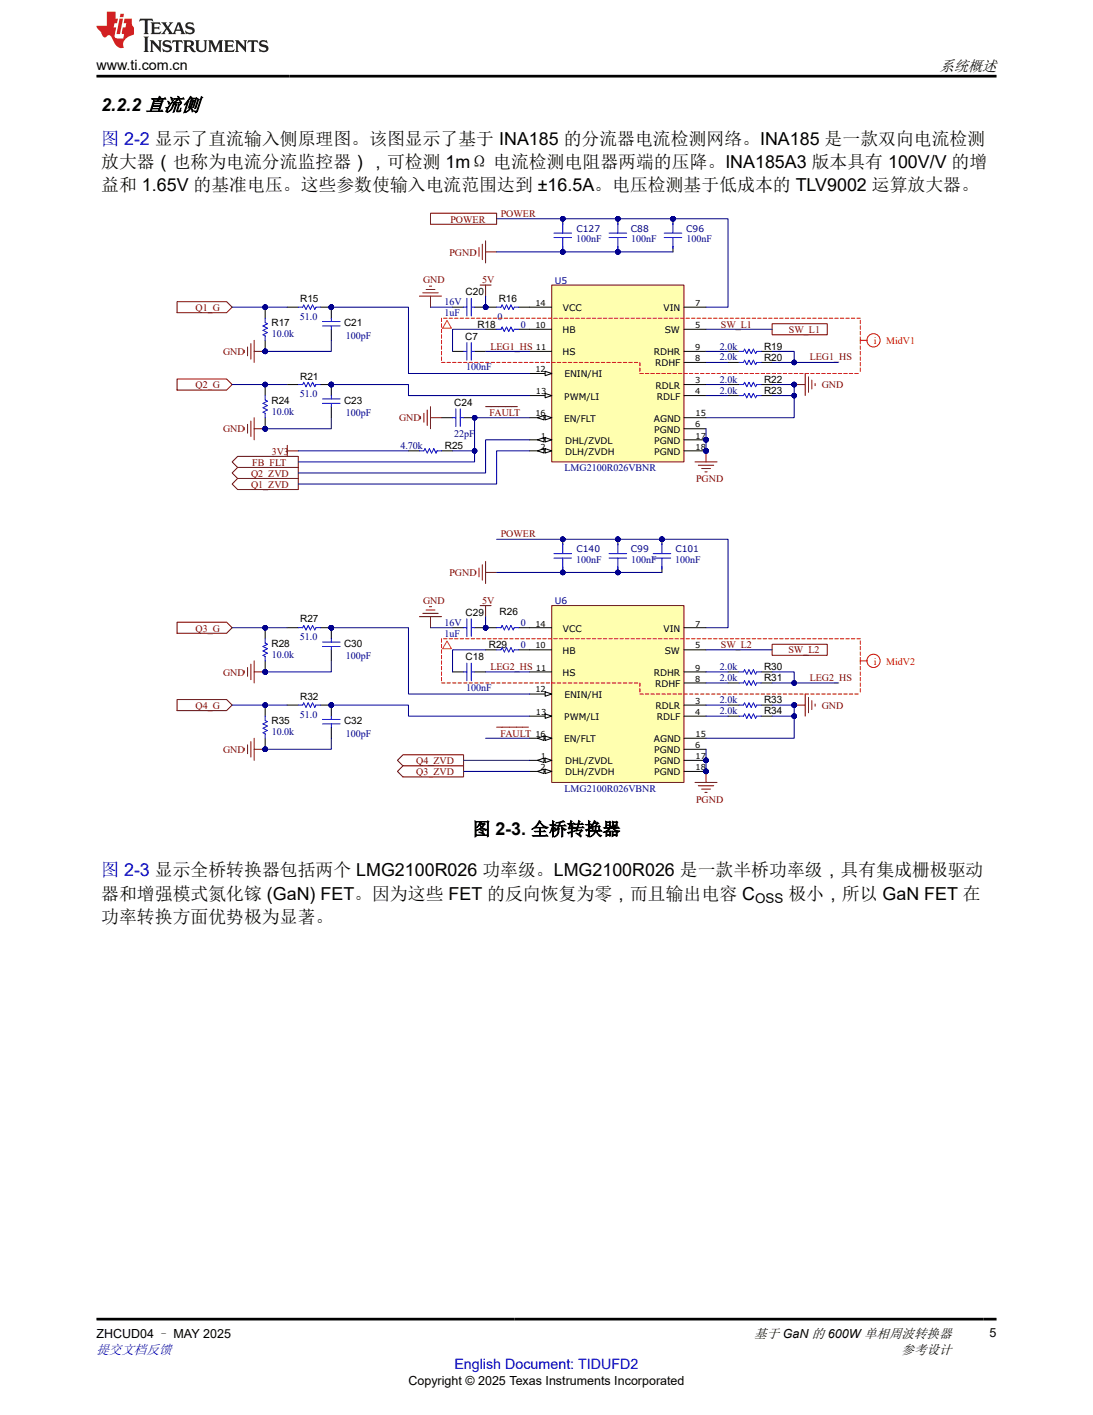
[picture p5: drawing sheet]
<svg xmlns="http://www.w3.org/2000/svg" width="216mm" height="279mm" viewBox="0 0 216 279" stroke-linecap="round" stroke-linejoin="round" font-family="sans-serif">
<defs><g id="words">
<g font-size="3.5">
<text x="20" y="21.9">2.2.2 直流侧</text>
<text x="20" y="33.2">放大器（也称为电流分流监控器），可检测 1mΩ 电流检测电阻器两端的压降。INA185A3 版本具有 100V/V 的增</text>
<text x="20" y="37.8">益和 1.65V 的基准电压。这些参数使输入电流范围达到 ±16.5A。电压检测基于低成本的 TLV9002 运算放大器。</text>
<text x="93.3" y="164.9">图 2-3. 全桥转换器</text>
<text x="20" y="177.6">器和增强模式氮化镓 (GaN) FET。因为这些 FET 的反向恢复为零，而且输出电容 C</text>
<text x="155.7" y="177.6">极小，所以 GaN FET 在</text>
<text x="20" y="182.2">功率转换方面优势极为显著。</text>
</g>
<g font-size="3.5" fill="#00f">
<text x="20" y="28.6">图 2-2 显示了直流输入侧原理图。该图显示了基于 INA185 的分流器电流检测网络。INA185 是一款双向电流检测</text>
<text x="20" y="173">图 2-3 显示全桥转换器包括两个 LMG2100R026 功率级。LMG2100R026 是一款半桥功率级，具有集成栅极驱动</text>
</g>
<text font-size="3" x="185.6" y="14.1">系统概述</text>
<text font-size="2.8" x="19" y="13.8">www.ti.com.cn</text>
<text font-size="2.8" fill="#00f" x="89.8" y="270.4">English Document: TIDUFD2</text>
<g font-size="2.6">
<text x="149.2" y="178.3">OSS</text>
<text x="149" y="264.2">基于 GaN 的 600W单相周波转换器</text>
<text x="178.1" y="267.4">参考设计</text>
</g>
<text font-size="2.6" fill="#00f" x="19" y="267.4">提交文档反馈</text>
<g font-size="2.5">
<text x="195.5" y="263.9">5</text>
<text x="19" y="264.2">ZHCUD04 – MAY 2025</text>
<text x="80.7" y="273.5">Copyright © 2025 Texas Instruments Incorporated</text>
</g>
<g font-size="2" fill="#7f0000">
<text x="89" y="44">POWER</text>
<text x="98.9" y="42.9">POWER</text>
<text x="88.8" y="50.5">PGND</text>
<text x="83.6" y="55.9">GND</text>
<text x="95.3" y="55.9">5V</text>
<text x="38.6" y="61.4">Q1_G</text>
<text x="142.4" y="64.7">SW_L1</text>
<text x="155.8" y="65.8">SW_L1</text>
<text x="44.1" y="70.1">GND</text>
<text x="96.9" y="69">LEG1_HS</text>
<text x="159.9" y="71.2">LEG1_HS</text>
<text x="38.6" y="76.7">Q2_G</text>
<text x="162.3" y="76.7">GND</text>
<text x="78.8" y="83.2">GND</text>
<text x="96.7" y="82.1">FAULT</text>
<text x="44.1" y="85.4">GND</text>
<text x="53.7" y="89.8">3V3</text>
<text x="49.6" y="94.2">Q2_ZVD</text>
<text x="49.8" y="91.9">FB_FLT</text>
<text x="137.5" y="95.2">PGND</text>
<text x="49.6" y="96.3">Q1_ZVD</text>
<text x="98.9" y="106.1">POWER</text>
<text x="88.8" y="113.7">PGND</text>
<text x="83.6" y="119.2">GND</text>
<text x="95.3" y="119.2">5V</text>
<text x="38.6" y="124.7">Q3_G</text>
<text x="142.4" y="127.9">SW_L2</text>
<text x="155.7" y="129">SW_L2</text>
<text x="44.1" y="133.4">GND</text>
<text x="96.9" y="132.3">LEG2_HS</text>
<text x="159.9" y="134.5">LEG2_HS</text>
<text x="38.6" y="140">Q4_G</text>
<text x="162.3" y="140">GND</text>
<text x="44.1" y="148.7">GND</text>
<text x="98.9" y="145.4">FAULT</text>
<text x="82.2" y="150.8">Q4_ZVD</text>
<text x="82.2" y="153.1">Q3_ZVD</text>
<text x="137.5" y="158.5">PGND</text>
</g>
<g font-size="2" fill="#00007f">
<text x="113.8" y="47.8">100nF</text>
<text x="124.7" y="47.8">100nF</text>
<text x="135.6" y="47.8">100nF</text>
<text x="59.2" y="63.2">51.0</text>
<text x="87.8" y="62.5">1uF</text>
<text x="87.8" y="60.3">16V</text>
<text x="98.3" y="63.2">0</text>
<text x="102.9" y="64.7">0</text>
<text x="53.7" y="66.6">10.0k</text>
<text x="68.3" y="66.9">100pF</text>
<text x="142.2" y="69">2.0k</text>
<text x="142.2" y="71.2">2.0k</text>
<text x="92.1" y="73.1">100nF</text>
<text x="142.2" y="75.6">2.0k</text>
<text x="142.2" y="77.7">2.0k</text>
<text x="53.7" y="82">10.0k</text>
<text x="59.2" y="78.4">51.0</text>
<text x="68.3" y="82.1">100pF</text>
<text x="79.1" y="88.7">4.70k</text>
<text x="89.7" y="86.3">22pF</text>
<text x="111.5" y="93">LMG2100R026VBNR</text>
<text x="113.8" y="111.1">100nF</text>
<text x="124.7" y="111.1">100nF</text>
<text x="133.4" y="111.1">100nF</text>
<text x="87.8" y="125.8">1uF</text>
<text x="87.8" y="123.6">16V</text>
<text x="102.9" y="123.6">0</text>
<text x="53.7" y="129.9">10.0k</text>
<text x="59.2" y="126.4">51.0</text>
<text x="68.3" y="130.2">100pF</text>
<text x="102.9" y="127.9">0</text>
<text x="92.1" y="136.5">100nF</text>
<text x="142.2" y="132.3">2.0k</text>
<text x="142.2" y="134.5">2.0k</text>
<text x="59.2" y="141.7">51.0</text>
<text x="142.2" y="138.9">2.0k</text>
<text x="142.2" y="141">2.0k</text>
<text x="53.7" y="145.2">10.0k</text>
<text x="68.3" y="145.4">100pF</text>
<text x="111.5" y="156.3">LMG2100R026VBNR</text>
</g>
<g font-size="2">
<text x="59.3" y="59.7">R15</text>
<text x="92" y="58.3">C20</text>
<text x="98.5" y="59.7">R16</text>
<text x="53.6" y="64.4">R17</text>
<text x="68" y="64.4">C21</text>
<text x="94.3" y="64.7">R18</text>
<text x="91.9" y="67">C7</text>
<text x="150.9" y="69">R19</text>
<text x="150.9" y="71.3">R20</text>
<text x="59.3" y="74.9">R21</text>
<text x="150.9" y="75.6">R22</text>
<text x="150.9" y="77.7">R23</text>
<text x="53.6" y="79.7">R24</text>
<text x="68" y="79.7">C23</text>
<text x="89.7" y="80.2">C24</text>
<text x="87.9" y="88.7">R25</text>
<text x="59.3" y="122.9">R27</text>
<text x="92" y="121.6">C29</text>
<text x="98.7" y="121.4">R26</text>
<text x="53.6" y="127.8">R28</text>
<text x="68" y="127.8">C30</text>
<text x="92" y="130.4">C18</text>
<text x="96.5" y="127.9">R29</text>
<text x="150.9" y="132.3">R30</text>
<text x="150.9" y="134.5">R31</text>
<text x="53.6" y="143">R35</text>
<text x="59.3" y="138.3">R32</text>
<text x="68" y="143">C32</text>
<text x="150.9" y="138.9">R33</text>
<text x="150.9" y="141">R34</text>
</g>
<g font-size="2" fill="#f00">
<text x="172.6" y="67.9">i</text>
<text x="175.1" y="67.9">MidV1</text>
<text x="172.6" y="131.3">i</text>
<text x="175.1" y="131.3">MidV2</text>
</g>
<g font-size="1.8" fill="#00007f">
<text x="113.9" y="45.8">C127</text>
<text x="124.6" y="45.8">C88</text>
<text x="135.6" y="45.8">C96</text>
<text x="109.6" y="56">U5</text>
<text x="113.9" y="109">C140</text>
<text x="124.6" y="109">C99</text>
<text x="133.4" y="109">C101</text>
<text x="109.6" y="119.3">U6</text>
</g>
<g font-size="1.8">
<text x="111.1" y="65.8">HB</text>
<text x="111.2" y="61.5">VCC</text>
<text x="131.1" y="61.5">VIN</text>
<text x="131.3" y="65.8">SW</text>
<text x="111.1" y="70.2">HS</text>
<text x="129.1" y="70.2">RDHR</text>
<text x="111.5" y="74.5">ENIN/HI</text>
<text x="129.4" y="72.3">RDHF</text>
<text x="129.5" y="76.7">RDLR</text>
<text x="111.4" y="83.3">EN/FLT</text>
<text x="111.4" y="78.9">PWM/LI</text>
<text x="129.2" y="83.3">AGND</text>
<text x="129.7" y="78.9">RDLF</text>
<text x="111.6" y="87.6">DHL/ZVDL</text>
<text x="111.7" y="89.9">DLH/ZVDH</text>
<text x="129.2" y="85.5">PGND</text>
<text x="129.2" y="87.6">PGND</text>
<text x="129.2" y="89.9">PGND</text>
<text x="111.2" y="124.7">VCC</text>
<text x="131.1" y="124.7">VIN</text>
<text x="111.1" y="129.1">HB</text>
<text x="131.3" y="129.1">SW</text>
<text x="111.1" y="133.5">HS</text>
<text x="111.5" y="137.8">ENIN/HI</text>
<text x="129.1" y="133.5">RDHR</text>
<text x="129.4" y="135.7">RDHF</text>
<text x="111.4" y="142.2">PWM/LI</text>
<text x="129.5" y="140">RDLR</text>
<text x="129.7" y="142.2">RDLF</text>
<text x="111.4" y="146.5">EN/FLT</text>
<text x="129.2" y="146.5">AGND</text>
<text x="129.2" y="148.8">PGND</text>
<text x="111.6" y="150.9">DHL/ZVDL</text>
<text x="111.7" y="153.1">DLH/ZVDH</text>
<text x="129.2" y="150.9">PGND</text>
<text x="129.2" y="153.1">PGND</text>
</g>
<g font-size="1.6">
<text x="105.8" y="60.4">14</text>
<text x="105.8" y="64.8">10</text>
<text x="137.3" y="60.4">7</text>
<text x="137.3" y="64.8">5</text>
<text x="105.8" y="69.1">11</text>
<text x="137.3" y="71.3">8</text>
<text x="137.3" y="69.1">9</text>
<text x="105.8" y="73.5">12</text>
<text x="105.8" y="77.8">13</text>
<text x="137.3" y="77.8">4</text>
<text x="137.3" y="75.7">3</text>
<text x="105.8" y="82.2">16</text>
<text x="137.4" y="82.2">15</text>
<text x="106.8" y="88.8">2</text>
<text x="106.8" y="86.6">1</text>
<text x="137.3" y="84.4">6</text>
<text x="137.4" y="86.6">17</text>
<text x="137.4" y="88.8">18</text>
<text x="105.8" y="123.7">14</text>
<text x="137.3" y="123.7">7</text>
<text x="105.8" y="128">10</text>
<text x="137.3" y="128">5</text>
<text x="105.8" y="136.7">12</text>
<text x="105.8" y="132.4">11</text>
<text x="137.3" y="134.6">8</text>
<text x="137.3" y="132.4">9</text>
<text x="105.8" y="141.1">13</text>
<text x="137.3" y="141.1">4</text>
<text x="137.3" y="139">3</text>
<text x="105.8" y="145.5">16</text>
<text x="106.8" y="149.8">1</text>
<text x="137.3" y="147.7">6</text>
<text x="137.4" y="145.5">15</text>
<text x="137.4" y="149.8">17</text>
<text x="106.8" y="152.1">2</text>
<text x="137.4" y="152.1">18</text>
</g>
</g></defs>
<path d="M94 49.5v.5M94.6 48.9v1.7M95.3 48.2v3.1M95.9 47.6v4.3M95.9 49.7h2.2" fill="none" stroke="#7f0000" stroke-width=".2"/>
<path d="M35 59.6h9.8l1.1 1.1-1.1 1h-9.8z" fill-rule="evenodd" fill="#fff"/>
<g fill="none" stroke="#7f0000" stroke-width=".2">
<path d="M35 59.6h9.8l1.1 1.1-1.1 1h-9.8zM82.9 58.5h4.3M83.5 57.8h3.1M84.2 57.2h1.7M84.8 56.5h.5M85 58.5v2.2M94.8 56.3h2.2M95.9 56.3v2.2M48.3 69.2v.4M48.9 68.5v1.8M49.6 67.9v3M50.2 67.2v4.4"/>
<path d="M50.2 69.4h2.2"/>
</g>
<circle cx="52.4" cy="69.4" r=".44" fill="#00007f"/>
<circle cx="52.4" cy="69.4" r=".44" fill="none" stroke="#00007f" stroke-width=".2"/>
<path d="M48.3 84.4v.5M48.9 83.8v1.7M49.6 83.1v3.1M50.2 82.5v4.3M50.2 84.7h2.2" fill="none" stroke="#7f0000" stroke-width=".2"/>
<circle cx="52.4" cy="84.7" r=".44" fill="#00007f"/>
<circle cx="52.4" cy="84.7" r=".44" fill="none" stroke="#00007f" stroke-width=".2"/>
<path d="M35 74.8h9.8l1.1 1.1-1.1 1.1h-9.8z" fill-rule="evenodd" fill="#fff"/>
<path d="M35 74.8h9.8l1.1 1.1-1.1 1.1h-9.8z" fill="none" stroke="#7f0000" stroke-width=".2"/>
<circle cx="139.5" cy="86.8" r=".44" fill="#00007f"/>
<circle cx="139.5" cy="86.8" r=".44" fill="none" stroke="#00007f" stroke-width=".2"/>
<circle cx="139.5" cy="89" r=".44" fill="#00007f"/>
<circle cx="139.5" cy="89" r=".44" fill="none" stroke="#00007f" stroke-width=".2"/>
<path d="M109 56.3h26.1v34.9h-26.1z" fill-rule="evenodd" fill="#ffffaf"/>
<path d="M109 56.3h26.1v34.9h-26.1z" fill="none" stroke="#7f0000" stroke-width=".2"/>
<path d="M104.6 60.7h4.4M135.1 60.7h4.4M104.6 86.8h4.4" fill="none" stroke="#000" stroke-width=".2"/>
<path d="M107.7 86.4l1.3 .4-1.3 .5z" fill="#f8fcff"/>
<path d="M107.7 86.4l1.3 .4-1.3 .5z" fill="none" stroke="#000" stroke-width=".2"/>
<path d="M106.2 86.8l1.3-.4v.9z" fill="#f8fcff"/>
<path d="M104.6 89h4.4M106.2 86.8l1.3-.4v.9z" fill="none" stroke="#000" stroke-width=".2"/>
<path d="M107.7 88.6l1.3 .4-1.3 .5z" fill="#f8fcff"/>
<path d="M107.7 88.6l1.3 .4-1.3 .5z" fill="none" stroke="#000" stroke-width=".2"/>
<path d="M106.2 89l1.3-.4v.9z" fill="#f8fcff"/>
<path d="M104.6 82.5h4.4M106.2 89l1.3-.4v.9z" fill="none" stroke="#000" stroke-width=".2"/>
<path d="M107.7 82l1.3 .5-1.3 .4z" fill="#f8fcff"/>
<path d="M107.7 82l1.3 .5-1.3 .4z" fill="none" stroke="#000" stroke-width=".2"/>
<path d="M106.2 82.5l1.3-.5v.9z" fill="#f8fcff"/>
<path d="M104.6 73.7h4.4M106.2 82.5l1.3-.5v.9z" fill="none" stroke="#000" stroke-width=".2"/>
<path d="M107.7 73.3l1.3 .4-1.3 .5z" fill="#f8fcff"/>
<path d="M104.6 65h4.4M104.6 69.4h4.4M104.6 78.1h4.4M107.7 73.3l1.3 .4-1.3 .5z" fill="none" stroke="#000" stroke-width=".2"/>
<path d="M107.7 77.7l1.3 .4-1.3 .4z" fill="#f8fcff"/>
<path d="M107.7 77.7l1.3 .4-1.3 .4zM135.1 71.6h4.4M135.1 69.4h4.4M135.1 78.1h4.4M135.1 75.9h4.4M135.1 65h4.4M135.1 82.5h4.4M135.1 84.7h4.4M135.1 86.8h4.4" fill="none" stroke="#000" stroke-width=".2"/>
<circle cx="139.5" cy="86.8" r=".44" fill="#00007f"/>
<circle cx="139.5" cy="86.8" r=".44" fill="none" stroke="#00007f" stroke-width=".2"/>
<path d="M135.1 89h4.4" fill="none" stroke="#000" stroke-width=".2"/>
<circle cx="139.5" cy="89" r=".44" fill="#00007f"/>
<circle cx="139.5" cy="89" r=".44" fill="none" stroke="#00007f" stroke-width=".2"/>
<path d="M143.8 69.4h2.2M143.8 71.6h2.2M143.8 75.9h2.2M143.8 78.1h2.2M150.3 69.4h2.2M150.3 71.6h2.2M150.3 75.9h2.2M150.3 78.1h2.2" fill="none" stroke="#000" stroke-width=".2"/>
<path d="M146 69.4h.9l.2-.5 .4 .9 .4-.9 .5 .9 .4-.9 .5 .9 .2-.4h.8M146 71.6h.9l.2-.5 .4 .9 .4-.9 .5 .9 .4-.9 .5 .9 .2-.4h.8M146 75.9h.9l.2-.4 .4 .9 .4-.9 .5 .9 .4-.9 .5 .9 .2-.5h.8M146 78.1h.9l.2-.4 .4 .8 .4-.8 .5 .8 .4-.8 .5 .8 .2-.4h.8" fill="none" stroke="#00f" stroke-width=".2"/>
<path d="M156.9 75.9h2.1M159 73.8v4.3M159.7 74.4v3.1M160.4 75.1v1.7M161 75.7v.5" fill="none" stroke="#7f0000" stroke-width=".2"/>
<circle cx="156.9" cy="75.9" r=".44" fill="#00007f"/>
<circle cx="156.9" cy="75.9" r=".44" fill="none" stroke="#00007f" stroke-width=".2"/>
<path d="M46.9 90.1h12v2.2h-12l-1-1.1z" fill-rule="evenodd" fill="#fff"/>
<path d="M46.9 90.1h12v2.2h-12l-1-1.1z" fill="none" stroke="#7f0000" stroke-width=".2"/>
<path d="M45.9 93.4l1-1.1h12v2.2h-12z" fill-rule="evenodd" fill="#fff"/>
<path d="M45.9 93.4l1-1.1h12v2.2h-12z" fill="none" stroke="#7f0000" stroke-width=".2"/>
<path d="M46.9 94.5h12v2.2h-12l-1-1.1z" fill-rule="evenodd" fill="#fff"/>
<path d="M46.9 94.5h12v2.2h-12l-1-1.1zM137.3 91.2h4.3M137.9 91.9h3.1M138.6 92.5h1.7M139.2 93.2h.5M139.5 89v2.2" fill="none" stroke="#7f0000" stroke-width=".2"/>
<circle cx="139.5" cy="89" r=".44" fill="#00007f"/>
<circle cx="139.5" cy="89" r=".44" fill="none" stroke="#00007f" stroke-width=".2"/>
<path d="M94 112.8v.5M94.6 112.2v1.7M95.3 111.5v3.1M95.9 110.8v4.4M95.9 113h2.2" fill="none" stroke="#7f0000" stroke-width=".2"/>
<path d="M35 122.9h9.8l1.1 1-1.1 1.1h-9.8z" fill-rule="evenodd" fill="#fff"/>
<g fill="none" stroke="#7f0000" stroke-width=".2">
<path d="M84.8 119.8h.5M94.8 119.6h2.2M95.9 119.6v2.2M35 122.9h9.8l1.1 1-1.1 1.1h-9.8zM48.3 132.5v.4M48.9 131.8v1.7M49.6 131.1v3.1M50.2 130.5v4.4M50.2 132.7h2.2M82.9 121.8h4.3M83.5 121.1h3.1M84.2 120.5h1.7"/>
<path d="M85 121.8v2.1"/>
</g>
<circle cx="52.4" cy="132.7" r=".44" fill="#00007f"/>
<circle cx="52.4" cy="132.7" r=".44" fill="none" stroke="#00007f" stroke-width=".2"/>
<path d="M48.3 147.7v.5M48.9 147.1v1.7M49.6 146.4v3.1M50.2 145.8v4.3M50.2 148h2.2" fill="none" stroke="#7f0000" stroke-width=".2"/>
<circle cx="52.4" cy="148" r=".44" fill="#00007f"/>
<circle cx="52.4" cy="148" r=".44" fill="none" stroke="#00007f" stroke-width=".2"/>
<path d="M35 138.1h9.8l1.1 1.1-1.1 1.1h-9.8z" fill-rule="evenodd" fill="#fff"/>
<path d="M35 138.1h9.8l1.1 1.1-1.1 1.1h-9.8z" fill="none" stroke="#7f0000" stroke-width=".2"/>
<circle cx="139.5" cy="150.1" r=".44" fill="#00007f"/>
<circle cx="139.5" cy="150.1" r=".44" fill="none" stroke="#00007f" stroke-width=".2"/>
<circle cx="139.5" cy="152.3" r=".44" fill="#00007f"/>
<circle cx="139.5" cy="152.3" r=".44" fill="none" stroke="#00007f" stroke-width=".2"/>
<path d="M109 119.6h26.1v34.9h-26.1z" fill-rule="evenodd" fill="#ffffaf"/>
<path d="M109 119.6h26.1v34.9h-26.1z" fill="none" stroke="#7f0000" stroke-width=".2"/>
<path d="M104.6 123.9h4.4M135.1 123.9h4.4M104.6 150.1h4.4" fill="none" stroke="#000" stroke-width=".2"/>
<path d="M107.7 149.7l1.3 .4-1.3 .5z" fill="#f8fcff"/>
<path d="M107.7 149.7l1.3 .4-1.3 .5z" fill="none" stroke="#000" stroke-width=".2"/>
<path d="M106.2 150.1l1.3-.4v.9z" fill="#f8fcff"/>
<path d="M104.6 152.3h4.4M106.2 150.1l1.3-.4v.9z" fill="none" stroke="#000" stroke-width=".2"/>
<path d="M107.7 151.9l1.3 .4-1.3 .5z" fill="#f8fcff"/>
<path d="M107.7 151.9l1.3 .4-1.3 .5z" fill="none" stroke="#000" stroke-width=".2"/>
<path d="M106.2 152.3l1.3-.4v.9z" fill="#f8fcff"/>
<path d="M104.6 145.8h4.4M106.2 152.3l1.3-.4v.9z" fill="none" stroke="#000" stroke-width=".2"/>
<path d="M107.7 145.3l1.3 .5-1.3 .4z" fill="#f8fcff"/>
<path d="M107.7 145.3l1.3 .5-1.3 .4z" fill="none" stroke="#000" stroke-width=".2"/>
<path d="M106.2 145.8l1.3-.5v.9z" fill="#f8fcff"/>
<path d="M104.6 137h4.4M106.2 145.8l1.3-.5v.9z" fill="none" stroke="#000" stroke-width=".2"/>
<path d="M107.7 136.6l1.3 .4-1.3 .5z" fill="#f8fcff"/>
<path d="M104.6 128.3h4.4M104.6 132.7h4.4M107.7 136.6l1.3 .4-1.3 .5zM104.6 141.4h4.4" fill="none" stroke="#000" stroke-width=".2"/>
<path d="M107.7 141l1.3 .4-1.3 .4z" fill="#f8fcff"/>
<path d="M135.1 134.9h4.4M135.1 132.7h4.4M135.1 139.2h4.4M135.1 128.3h4.4M107.7 141l1.3 .4-1.3 .4zM135.1 141.4h4.4M135.1 145.8h4.4M135.1 148h4.4M135.1 150.1h4.4" fill="none" stroke="#000" stroke-width=".2"/>
<circle cx="139.5" cy="150.1" r=".44" fill="#00007f"/>
<circle cx="139.5" cy="150.1" r=".44" fill="none" stroke="#00007f" stroke-width=".2"/>
<path d="M135.1 152.3h4.4" fill="none" stroke="#000" stroke-width=".2"/>
<circle cx="139.5" cy="152.3" r=".44" fill="#00007f"/>
<circle cx="139.5" cy="152.3" r=".44" fill="none" stroke="#00007f" stroke-width=".2"/>
<path d="M143.8 132.7h2.2M143.8 134.9h2.2M143.8 139.2h2.2M150.3 132.7h2.2M150.3 134.9h2.2M150.3 139.2h2.2M143.8 141.4h2.2M150.3 141.4h2.2" fill="none" stroke="#000" stroke-width=".2"/>
<path d="M146 132.7h.9l.2-.5 .4 .9 .4-.9 .5 .9 .4-.9 .5 .9 .2-.4h.8M146 134.9h.9l.2-.5 .4 .9 .4-.9 .5 .9 .4-.9 .5 .9 .2-.4h.8M146 139.2h.9l.2-.4 .4 .9 .4-.9 .5 .9 .4-.9 .5 .9 .2-.5h.8M149.5 141.4l-.2 .4-.5-.8-.4 .8-.5-.8-.4 .8-.4-.8-.2 .4h-.9M149.5 141.4h.8" fill="none" stroke="#00f" stroke-width=".2"/>
<path d="M156.9 139.2h2.1M159 137v4.4M159.7 137.7v3.1M160.4 138.3v1.8M161 139v.4" fill="none" stroke="#7f0000" stroke-width=".2"/>
<circle cx="156.9" cy="139.2" r=".43" fill="#00007f"/>
<circle cx="156.9" cy="139.2" r=".43" fill="none" stroke="#00007f" stroke-width=".2"/>
<path d="M79.6 149h12v2.2h-12l-1.1-1.1z" fill-rule="evenodd" fill="#fff"/>
<path d="M79.6 149h12v2.2h-12l-1.1-1.1z" fill="none" stroke="#7f0000" stroke-width=".2"/>
<path d="M79.6 151.2h12v2.2h-12l-1.1-1.1z" fill-rule="evenodd" fill="#fff"/>
<path d="M79.6 151.2h12v2.2h-12l-1.1-1.1zM137.3 154.5h4.3M137.9 155.2h3.1M138.6 155.8h1.7M139.2 156.5h.5M139.5 152.3v2.2" fill="none" stroke="#7f0000" stroke-width=".2"/>
<circle cx="139.5" cy="152.3" r=".44" fill="#00007f"/>
<circle cx="139.5" cy="152.3" r=".44" fill="none" stroke="#00007f" stroke-width=".2"/>
<path d="M95.9 80.3h6.3M98.1 143.6h6.3" fill="none" stroke="#7f0000" stroke-width=".2"/>
<circle cx="52.4" cy="60.7" r=".44" fill="#00007f"/>
<circle cx="52.4" cy="60.7" r=".44" fill="none" stroke="#00007f" stroke-width=".2"/>
<circle cx="52.4" cy="69.4" r=".44" fill="#00007f"/>
<circle cx="52.4" cy="69.4" r=".44" fill="none" stroke="#00007f" stroke-width=".2"/>
<path d="M52.4 60.7v2.1" fill="none" stroke="#000" stroke-width=".2"/>
<circle cx="52.4" cy="60.7" r=".44" fill="#00007f"/>
<circle cx="52.4" cy="60.7" r=".44" fill="none" stroke="#00007f" stroke-width=".2"/>
<path d="M52.4 67.2v2.2" fill="none" stroke="#000" stroke-width=".2"/>
<circle cx="52.4" cy="69.4" r=".44" fill="#00007f"/>
<circle cx="52.4" cy="69.4" r=".44" fill="none" stroke="#00007f" stroke-width=".2"/>
<path d="M52.4 62.8v.9l.4 .2M52.8 63.9l-.9 .5 .9 .4-.9 .4 .9 .5-.9 .4 .5 .2v.9" fill="none" stroke="#00f" stroke-width=".2"/>
<circle cx="65.4" cy="60.7" r=".44" fill="#00007f"/>
<circle cx="65.4" cy="60.7" r=".44" fill="none" stroke="#00007f" stroke-width=".2"/>
<path d="M63.3 60.7h2.1" fill="none" stroke="#000" stroke-width=".2"/>
<circle cx="65.4" cy="60.7" r=".44" fill="#00007f"/>
<circle cx="65.4" cy="60.7" r=".44" fill="none" stroke="#00007f" stroke-width=".2"/>
<path d="M56.7 60.7h2.2" fill="none" stroke="#000" stroke-width=".2"/>
<path d="M58.9 60.7h.9l.2-.5 .4 .9 .5-.9 .4 .9 .4-.9 .5 .9 .2-.4h.9" fill="none" stroke="#00f" stroke-width=".2"/>
<circle cx="52.4" cy="75.9" r=".44" fill="#00007f"/>
<circle cx="52.4" cy="75.9" r=".44" fill="none" stroke="#00007f" stroke-width=".2"/>
<circle cx="52.4" cy="84.7" r=".44" fill="#00007f"/>
<circle cx="52.4" cy="84.7" r=".44" fill="none" stroke="#00007f" stroke-width=".2"/>
<path d="M52.4 75.9v2.2" fill="none" stroke="#000" stroke-width=".2"/>
<circle cx="52.4" cy="75.9" r=".44" fill="#00007f"/>
<circle cx="52.4" cy="75.9" r=".44" fill="none" stroke="#00007f" stroke-width=".2"/>
<path d="M52.4 82.5v2.2" fill="none" stroke="#000" stroke-width=".2"/>
<circle cx="52.4" cy="84.7" r=".44" fill="#00007f"/>
<circle cx="52.4" cy="84.7" r=".44" fill="none" stroke="#00007f" stroke-width=".2"/>
<path d="M52.4 78.1v.9l.4 .2-.9 .4 .9 .5-.9 .4 .9 .5-.9 .4 .5 .2v.9" fill="none" stroke="#00f" stroke-width=".2"/>
<circle cx="52.4" cy="123.9" r=".44" fill="#00007f"/>
<circle cx="52.4" cy="123.9" r=".44" fill="none" stroke="#00007f" stroke-width=".2"/>
<circle cx="52.4" cy="132.7" r=".44" fill="#00007f"/>
<circle cx="52.4" cy="132.7" r=".44" fill="none" stroke="#00007f" stroke-width=".2"/>
<path d="M52.4 123.9v2.2" fill="none" stroke="#000" stroke-width=".2"/>
<circle cx="52.4" cy="123.9" r=".44" fill="#00007f"/>
<circle cx="52.4" cy="123.9" r=".44" fill="none" stroke="#00007f" stroke-width=".2"/>
<path d="M52.4 130.5v2.2" fill="none" stroke="#000" stroke-width=".2"/>
<circle cx="52.4" cy="132.7" r=".44" fill="#00007f"/>
<circle cx="52.4" cy="132.7" r=".44" fill="none" stroke="#00007f" stroke-width=".2"/>
<path d="M52.4 126.1v.9l.4 .2-.9 .5 .9 .4-.9 .4 .9 .5-.9 .4 .5 .2v.9" fill="none" stroke="#00f" stroke-width=".2"/>
<circle cx="52.4" cy="139.2" r=".44" fill="#00007f"/>
<circle cx="52.4" cy="139.2" r=".44" fill="none" stroke="#00007f" stroke-width=".2"/>
<circle cx="52.4" cy="148" r=".44" fill="#00007f"/>
<circle cx="52.4" cy="148" r=".44" fill="none" stroke="#00007f" stroke-width=".2"/>
<path d="M52.4 139.2v2.2" fill="none" stroke="#000" stroke-width=".2"/>
<circle cx="52.4" cy="139.2" r=".44" fill="#00007f"/>
<circle cx="52.4" cy="139.2" r=".44" fill="none" stroke="#00007f" stroke-width=".2"/>
<path d="M52.4 145.8v2.2" fill="none" stroke="#000" stroke-width=".2"/>
<circle cx="52.4" cy="148" r=".44" fill="#00007f"/>
<circle cx="52.4" cy="148" r=".44" fill="none" stroke="#00007f" stroke-width=".2"/>
<path d="M52.4 141.4v.9l.4 .2-.9 .4 .9 .5-.9 .4 .9 .4-.9 .5 .5 .2v.9" fill="none" stroke="#00f" stroke-width=".2"/>
<circle cx="65.4" cy="75.9" r=".44" fill="#00007f"/>
<circle cx="65.4" cy="75.9" r=".44" fill="none" stroke="#00007f" stroke-width=".2"/>
<path d="M63.3 75.9h2.1" fill="none" stroke="#000" stroke-width=".2"/>
<circle cx="65.4" cy="75.9" r=".44" fill="#00007f"/>
<circle cx="65.4" cy="75.9" r=".44" fill="none" stroke="#00007f" stroke-width=".2"/>
<path d="M56.7 75.9h2.2" fill="none" stroke="#000" stroke-width=".2"/>
<path d="M58.9 75.9h.9l.2-.4 .4 .9 .5-.9 .4 .9 .4-.9 .5 .9 .2-.5h.9" fill="none" stroke="#00f" stroke-width=".2"/>
<circle cx="65.4" cy="123.9" r=".44" fill="#00007f"/>
<circle cx="65.4" cy="123.9" r=".44" fill="none" stroke="#00007f" stroke-width=".2"/>
<path d="M63.3 123.9h2.1" fill="none" stroke="#000" stroke-width=".2"/>
<circle cx="65.4" cy="123.9" r=".44" fill="#00007f"/>
<circle cx="65.4" cy="123.9" r=".44" fill="none" stroke="#00007f" stroke-width=".2"/>
<path d="M56.7 123.9h2.2" fill="none" stroke="#000" stroke-width=".2"/>
<path d="M58.9 123.9h.9l.2-.4 .4 .9 .5-.9 .4 .9 .4-.9 .5 .9 .2-.5h.9" fill="none" stroke="#00f" stroke-width=".2"/>
<circle cx="65.4" cy="139.2" r=".44" fill="#00007f"/>
<circle cx="65.4" cy="139.2" r=".44" fill="none" stroke="#00007f" stroke-width=".2"/>
<path d="M63.3 139.2h2.1" fill="none" stroke="#000" stroke-width=".2"/>
<circle cx="65.4" cy="139.2" r=".44" fill="#00007f"/>
<circle cx="65.4" cy="139.2" r=".44" fill="none" stroke="#00007f" stroke-width=".2"/>
<path d="M56.7 139.2h2.2" fill="none" stroke="#000" stroke-width=".2"/>
<path d="M58.9 139.2h.9l.2-.4 .4 .9 .5-.9 .4 .9 .4-.9 .5 .9 .2-.5h.9" fill="none" stroke="#00f" stroke-width=".2"/>
<circle cx="95.9" cy="60.7" r=".44" fill="#00007f"/>
<circle cx="95.9" cy="60.7" r=".44" fill="none" stroke="#00007f" stroke-width=".2"/>
<path d="M95.9 60.7h2.2M102.5 60.7h2.1" fill="none" stroke="#000" stroke-width=".2"/>
<circle cx="95.9" cy="60.7" r=".44" fill="#00007f"/>
<circle cx="95.9" cy="60.7" r=".44" fill="none" stroke="#00007f" stroke-width=".2"/>
<path d="M98.1 60.7h.9l.2-.5 .4 .9 .5-.9 .4 .9 .4-.9 .5 .9 .2-.4h.9" fill="none" stroke="#00f" stroke-width=".2"/>
<circle cx="95.9" cy="123.9" r=".44" fill="#00007f"/>
<circle cx="95.9" cy="123.9" r=".44" fill="none" stroke="#00007f" stroke-width=".2"/>
<path d="M95.9 123.9h2.2M102.5 123.9h2.1" fill="none" stroke="#000" stroke-width=".2"/>
<circle cx="95.9" cy="123.9" r=".44" fill="#00007f"/>
<circle cx="95.9" cy="123.9" r=".44" fill="none" stroke="#00007f" stroke-width=".2"/>
<path d="M98.1 65h.9l.2-.4 .4 .9 .5-.9 .4 .9 .4-.9 .5 .9 .2-.5h.9M98.1 123.9h.9l.2-.4 .4 .9 .5-.9 .4 .9 .4-.9 .5 .9 .2-.5h.9M98.1 128.3h.9l.2-.4 .4 .8 .5-.8 .4 .8 .4-.8 .5 .8 .2-.4h.9" fill="none" stroke="#00f" stroke-width=".2"/>
<path d="M95.9 65h2.2M102.5 65h2.1M95.9 128.3h2.2M102.5 128.3h2.1" fill="none" stroke="#000" stroke-width=".2"/>
<circle cx="132.9" cy="43.2" r=".44" fill="#00007f"/>
<circle cx="132.9" cy="43.2" r=".44" fill="none" stroke="#00007f" stroke-width=".2"/>
<path d="M132.9 43.2v1.1M132.9 48.7v1" fill="none" stroke="#000" stroke-width=".2"/>
<circle cx="132.9" cy="43.2" r=".44" fill="#00007f"/>
<circle cx="132.9" cy="43.2" r=".44" fill="none" stroke="#00007f" stroke-width=".2"/>
<path d="M131.2 46.9h3.5M131.2 46h3.5M132.9 44.1v1.9M132.9 46.9v2.2" fill="none" stroke="#00f" stroke-width=".2"/>
<circle cx="122" cy="49.7" r=".44" fill="#00007f"/>
<circle cx="122" cy="49.7" r=".44" fill="none" stroke="#00007f" stroke-width=".2"/>
<circle cx="122" cy="43.2" r=".44" fill="#00007f"/>
<circle cx="122" cy="43.2" r=".44" fill="none" stroke="#00007f" stroke-width=".2"/>
<path d="M122 48.7v1" fill="none" stroke="#000" stroke-width=".2"/>
<circle cx="122" cy="49.7" r=".44" fill="#00007f"/>
<circle cx="122" cy="49.7" r=".44" fill="none" stroke="#00007f" stroke-width=".2"/>
<path d="M122 43.2v1.1" fill="none" stroke="#000" stroke-width=".2"/>
<circle cx="122" cy="43.2" r=".44" fill="#00007f"/>
<circle cx="122" cy="43.2" r=".44" fill="none" stroke="#00007f" stroke-width=".2"/>
<path d="M120.3 46.9h3.5M120.3 46h3.5M122 44.1v1.9M122 46.9v2.2" fill="none" stroke="#00f" stroke-width=".2"/>
<circle cx="122" cy="113" r=".44" fill="#00007f"/>
<circle cx="122" cy="113" r=".44" fill="none" stroke="#00007f" stroke-width=".2"/>
<circle cx="122" cy="106.5" r=".44" fill="#00007f"/>
<circle cx="122" cy="106.5" r=".44" fill="none" stroke="#00007f" stroke-width=".2"/>
<path d="M122 111.9v1.1" fill="none" stroke="#000" stroke-width=".2"/>
<circle cx="122" cy="113" r=".44" fill="#00007f"/>
<circle cx="122" cy="113" r=".44" fill="none" stroke="#00007f" stroke-width=".2"/>
<path d="M122 106.5v1.1" fill="none" stroke="#000" stroke-width=".2"/>
<circle cx="122" cy="106.5" r=".44" fill="#00007f"/>
<circle cx="122" cy="106.5" r=".44" fill="none" stroke="#00007f" stroke-width=".2"/>
<path d="M120.3 110.2h3.5M120.3 109.3h3.5M122 107.4v1.9M122 110.2v2.2" fill="none" stroke="#00f" stroke-width=".2"/>
<circle cx="130.8" cy="106.5" r=".44" fill="#00007f"/>
<circle cx="130.8" cy="106.5" r=".44" fill="none" stroke="#00007f" stroke-width=".2"/>
<path d="M130.8 106.5v1.1M130.8 111.9v1.1" fill="none" stroke="#000" stroke-width=".2"/>
<circle cx="130.8" cy="106.5" r=".44" fill="#00007f"/>
<circle cx="130.8" cy="106.5" r=".44" fill="none" stroke="#00007f" stroke-width=".2"/>
<path d="M129 110.2h3.5M129 109.3h3.5M130.8 107.4v1.9M130.8 110.2v2.2" fill="none" stroke="#00f" stroke-width=".2"/>
<circle cx="95.9" cy="60.7" r=".44" fill="#00007f"/>
<circle cx="95.9" cy="60.7" r=".44" fill="none" stroke="#00007f" stroke-width=".2"/>
<path d="M89.4 60.7h2.2M93.7 60.7h2.2" fill="none" stroke="#000" stroke-width=".2"/>
<circle cx="95.9" cy="60.7" r=".44" fill="#00007f"/>
<circle cx="95.9" cy="60.7" r=".44" fill="none" stroke="#00007f" stroke-width=".2"/>
<path d="M92.2 58.9v3.5M93.1 58.9v3.5M91.6 60.7h.6M93.1 60.7h.6" fill="none" stroke="#00f" stroke-width=".2"/>
<circle cx="95.9" cy="123.9" r=".44" fill="#00007f"/>
<circle cx="95.9" cy="123.9" r=".44" fill="none" stroke="#00007f" stroke-width=".2"/>
<path d="M89.4 123.9h2.2M93.7 123.9h2.2" fill="none" stroke="#000" stroke-width=".2"/>
<circle cx="95.9" cy="123.9" r=".44" fill="#00007f"/>
<circle cx="95.9" cy="123.9" r=".44" fill="none" stroke="#00007f" stroke-width=".2"/>
<path d="M91.6 123.9h.6M92.2 122.2v3.5M93.1 123.9h.6M93.1 122.2v3.5" fill="none" stroke="#00f" stroke-width=".2"/>
<circle cx="93.7" cy="82.5" r=".43" fill="#00007f"/>
<circle cx="93.7" cy="82.5" r=".43" fill="none" stroke="#00007f" stroke-width=".2"/>
<path d="M87.2 82.5h2.2M91.6 82.5h2.1" fill="none" stroke="#000" stroke-width=".2"/>
<circle cx="93.7" cy="82.5" r=".43" fill="#00007f"/>
<circle cx="93.7" cy="82.5" r=".43" fill="none" stroke="#00007f" stroke-width=".2"/>
<path d="M82.9 89h.8l.3-.4 .4 .9 .4-.9 .5 .9 .4-.9 .4 .9 .2-.5h.9M89.4 82.5h.6M90 80.7v3.5M90.9 82.5h.7M90.9 80.7v3.5" fill="none" stroke="#00f" stroke-width=".2"/>
<path d="M83.1 82.3v.4M83.7 81.6v1.8M84.4 80.9v3.1M85 80.3v4.4M85 82.5h2.2" fill="none" stroke="#7f0000" stroke-width=".2"/>
<path d="M80.7 89h2.2M87.2 89h2.2" fill="none" stroke="#000" stroke-width=".2"/>
<path d="M152.5 63.9h10.9v2.2h-10.9z" fill-rule="evenodd" fill="#fff"/>
<path d="M152.5 63.9h10.9v2.2h-10.9z" fill="none" stroke="#7f0000" stroke-width=".2"/>
<path d="M152.5 127.2h10.9v2.2h-10.9z" fill-rule="evenodd" fill="#fff"/>
<path d="M152.5 127.2h10.9v2.2h-10.9z" fill="none" stroke="#7f0000" stroke-width=".2"/>
<path d="M85 42.1h13.1v2.2h-13.1z" fill-rule="evenodd" fill="#fff"/>
<path d="M85 42.1h13.1v2.2h-13.1z" fill="none" stroke="#7f0000" stroke-width=".2"/>
<circle cx="65.4" cy="60.7" r=".44" fill="#00007f"/>
<circle cx="65.4" cy="60.7" r=".44" fill="none" stroke="#00007f" stroke-width=".2"/>
<path d="M65.4 60.7v2.1" fill="none" stroke="#000" stroke-width=".2"/>
<circle cx="65.4" cy="60.7" r=".44" fill="#00007f"/>
<circle cx="65.4" cy="60.7" r=".44" fill="none" stroke="#00007f" stroke-width=".2"/>
<path d="M65.4 65v2.2" fill="none" stroke="#000" stroke-width=".2"/>
<path d="M63.7 63.5h3.5M63.7 64.4h3.5M65.4 62.8v.7M65.4 64.4v.6" fill="none" stroke="#00f" stroke-width=".2"/>
<circle cx="65.4" cy="75.9" r=".44" fill="#00007f"/>
<circle cx="65.4" cy="75.9" r=".44" fill="none" stroke="#00007f" stroke-width=".2"/>
<path d="M65.4 75.9v2.2" fill="none" stroke="#000" stroke-width=".2"/>
<circle cx="65.4" cy="75.9" r=".44" fill="#00007f"/>
<circle cx="65.4" cy="75.9" r=".44" fill="none" stroke="#00007f" stroke-width=".2"/>
<path d="M65.4 80.3v2.2" fill="none" stroke="#000" stroke-width=".2"/>
<path d="M63.7 78.8h3.5M63.7 79.6h3.5M65.4 78.1v.7M65.4 79.6v.7" fill="none" stroke="#00f" stroke-width=".2"/>
<circle cx="65.4" cy="123.9" r=".44" fill="#00007f"/>
<circle cx="65.4" cy="123.9" r=".44" fill="none" stroke="#00007f" stroke-width=".2"/>
<path d="M65.4 123.9v2.2" fill="none" stroke="#000" stroke-width=".2"/>
<circle cx="65.4" cy="123.9" r=".44" fill="#00007f"/>
<circle cx="65.4" cy="123.9" r=".44" fill="none" stroke="#00007f" stroke-width=".2"/>
<path d="M65.4 128.3v2.2" fill="none" stroke="#000" stroke-width=".2"/>
<path d="M63.7 126.8h3.5M63.7 127.7h3.5M65.4 126.1v.7M65.4 127.7v.6" fill="none" stroke="#00f" stroke-width=".2"/>
<circle cx="65.4" cy="139.2" r=".44" fill="#00007f"/>
<circle cx="65.4" cy="139.2" r=".44" fill="none" stroke="#00007f" stroke-width=".2"/>
<path d="M65.4 139.2v2.2" fill="none" stroke="#000" stroke-width=".2"/>
<circle cx="65.4" cy="139.2" r=".44" fill="#00007f"/>
<g fill="none" stroke="#00007f" stroke-width=".2">
<path d="M65.4 67.2v2.2h-13"/>
<circle cx="65.4" cy="139.2" r=".44"/>
</g>
<path d="M89.4 69.4h2.2M93.7 69.4h2.2M89.4 132.7h2.2M93.7 132.7h2.2M65.4 143.6v2.2" fill="none" stroke="#000" stroke-width=".2"/>
<path d="M91.6 69.4h.6M92.2 67.6v3.5M93.1 69.4h.6M93.1 67.6v3.5M91.6 132.7h.6M92.2 130.9v3.5M93.1 130.9v3.5M93.1 132.7h.6M63.7 142.1h3.5M63.7 142.9h3.5M65.4 141.4v.7M65.4 142.9v.7" fill="none" stroke="#00f" stroke-width=".2"/>
<path d="M56.7 87.9v2.2M56.7 89h2.2" fill="none" stroke="#7f0000" stroke-width=".2"/>
<g fill="none" stroke="#f00" stroke-width=".2">
<path d="M87.2 62.8v.7M87.2 63.9v.7M87.2 65v.7M87.2 66.1v.7M87.2 67.2v.7M87.2 68.3v.7M87.2 69.4v.7M87.2 70.5v.7M87.2 71.6h.7M87.6 62.8h.7M88.3 71.6h.7M88.7 62.8h.7"/>
<path d="M89.4 71.6h.7M89.8 62.8h.7M90.5 71.6h.7M90.9 62.8h.7M91.6 71.6h.6M92 62.8h.7M92.7 71.6h.6M93.1 62.8h.6M93.7 71.6h.7M94.2 62.8h.6M94.8 71.6h.7M95.2 62.8h.7"/>
<path d="M95.9 71.6h.7M96.3 62.8h.7M97 71.6h.7M97.4 62.8h.7M98.1 71.6h.7M98.5 62.8h.7M99.2 71.6h.7M99.6 62.8h.7M100.3 71.6h.7M100.7 62.8h.7M101.4 71.6h.6M101.8 62.8h.7"/>
<path d="M102.5 71.6h.6M102.9 62.8h.6M103.5 71.6h.7M103.9 62.8h.7M104.6 71.6h.7M105 62.8h.7M105.7 71.6h.7M106.1 62.8h.7M106.8 71.6h.7M107.2 62.8h.7M107.9 71.6h.7M108.3 62.8h.7"/>
<path d="M109 71.6h.7M109.4 62.8h.7M110.1 71.6h.7M110.5 62.8h.7M111.2 71.6h.6M111.6 62.8h.6M112.2 71.6h.7M112.7 62.8h.6M113.3 71.6h.7M113.7 62.8h.7M114.4 71.6h.7M114.8 62.8h.7"/>
<path d="M115.5 71.6h.7M115.9 62.8h.7M116.6 71.6h.7M117 62.8h.7M117.7 71.6h.7M118.1 62.8h.7M118.8 71.6h.7M119.2 62.8h.7M119.9 71.6h.6M120.3 62.8h.7M121 71.6h.6M121.4 62.8h.6"/>
<path d="M122 71.6h.7M122.5 62.8h.6M123.1 71.6h.7M123.5 62.8h.7M124.2 71.6h.7M124.6 62.8h.7M125.3 71.6h.7M125.7 62.8h.7M126.4 71.6v.6M126.4 72.7v.6M126.4 73.7h.7M126.8 62.8h.7"/>
<path d="M127.5 73.7h.7M127.9 62.8h.7M128.6 73.7h.7M129 62.8h.7M129.7 73.7h.6M130.1 62.8h.7M130.8 73.7h.6M131.2 62.8h.6M131.8 73.7h.7M132.2 62.8h.7M132.9 73.7h.7M133.3 62.8h.7"/>
<path d="M134 73.7h.7M134.4 62.8h.7M135.1 73.7h.7M135.5 62.8h.7M136.2 73.7h.7M136.6 62.8h.7M137.3 73.7h.7M137.7 62.8h.7M138.4 73.7h.6M138.8 62.8h.7M139.5 73.7h.6M139.9 62.8h.7"/>
<path d="M140.6 73.7h.6M141 62.8h.6M141.6 73.7h.7M142 62.8h.7M142.7 73.7h.7M143.1 62.8h.7M143.8 73.7h.7M144.2 62.8h.7M144.9 73.7h.7M145.3 62.8h.7M146 73.7h.7M146.4 62.8h.7"/>
<path d="M147.1 73.7h.7M147.5 62.8h.7M148.2 73.7h.6M148.6 62.8h.7M149.3 73.7h.6M149.7 62.8h.6M150.3 73.7h.7M150.8 62.8h.6M151.4 73.7h.7M151.8 62.8h.7M152.5 73.7h.7M152.9 62.8h.7"/>
<path d="M153.6 73.7h.7M154 62.8h.7M154.7 73.7h.7M155.1 62.8h.7M155.8 73.7h.7M156.2 62.8h.7M156.9 73.7h.7M157.3 62.8h.7M158 73.7h.6M158.4 62.8h.6M159 73.7h.7M159.5 62.8h.6"/>
<path d="M160.1 73.7h.7M160.5 62.8h.7M161.2 73.7h.7M161.6 62.8h.7M162.3 73.7h.7M162.7 62.8h.7M163.4 73.7h.7M163.8 62.8h.7M164.5 73.7h.7M164.9 62.8h.7M165.6 73.7h.7M166 62.8h.7"/>
<path d="M166.7 73.7h.7M167.1 62.8h.7M167.8 73.7h.6M168.2 62.8h.6M168.8 73.7h.7M169.3 62.8h.6M169.9 67.2h1.3M169.9 63.2v.7M169.9 64.3v.7M169.9 65.4v.7M169.9 66.5v1.4M169.9 68.3v.7"/>
<path d="M169.9 69.4v.7M169.9 70.5v.7M169.9 71.6v.6M169.9 72.7v.6M87.2 126.1v.7M87.2 127.2v.7M87.2 128.3v.7M87.2 129.4v.7M87.2 130.5v.7M87.2 131.6v.7M87.2 132.7v.7M87.2 133.8v.6"/>
<path d="M87.2 134.9h.7M87.6 126.1h.7M88.3 134.9h.7M88.7 126.1h.7M89.4 134.9h.7M89.8 126.1h.7M90.5 134.9h.7M90.9 126.1h.7M91.6 134.9h.6M92 126.1h.7M92.7 134.9h.6M93.1 126.1h.6"/>
<path d="M93.7 134.9h.7M94.2 126.1h.6M94.8 134.9h.7M95.2 126.1h.7M95.9 134.9h.7M96.3 126.1h.7M97 134.9h.7M97.4 126.1h.7M98.1 134.9h.7M98.5 126.1h.7M99.2 134.9h.7M99.6 126.1h.7"/>
<path d="M100.3 134.9h.7M100.7 126.1h.7M101.4 134.9h.6M101.8 126.1h.7M102.5 134.9h.6M102.9 126.1h.6M103.5 134.9h.7M103.9 126.1h.7M104.6 134.9h.7M105 126.1h.7M105.7 134.9h.7M106.1 126.1h.7"/>
<path d="M106.8 134.9h.7M107.2 126.1h.7M107.9 134.9h.7M108.3 126.1h.7M109 134.9h.7M109.4 126.1h.7M110.1 134.9h.7M110.5 126.1h.7M111.2 134.9h.6M111.6 126.1h.6M112.2 134.9h.7M112.7 126.1h.6"/>
<path d="M113.3 134.9h.7M113.7 126.1h.7M114.4 134.9h.7M114.8 126.1h.7M115.5 134.9h.7M115.9 126.1h.7M116.6 134.9h.7M117 126.1h.7M117.7 134.9h.7M118.1 126.1h.7M118.8 134.9h.7M119.2 126.1h.7"/>
<path d="M119.9 134.9h.6M120.3 126.1h.7M121 134.9h.6M121.4 126.1h.6M122 134.9h.7M122.5 126.1h.6M123.1 134.9h.7M123.5 126.1h.7M124.2 134.9h.7M124.6 126.1h.7M125.3 134.9h.7M125.7 126.1h.7"/>
<path d="M126.4 134.9v.6M126.4 135.9v.7M126.4 137h.7M126.8 126.1h.7M127.5 137h.7M127.9 126.1h.7M128.6 137h.7M129 126.1h.7M129.7 137h.6M130.1 126.1h.7M130.8 137h.6M131.2 126.1h.6"/>
<path d="M131.8 137h.7M132.2 126.1h.7M132.9 137h.7M133.3 126.1h.7M134 137h.7M134.4 126.1h.7M135.1 137h.7M135.5 126.1h.7M136.2 137h.7M136.6 126.1h.7M137.3 137h.7M137.7 126.1h.7"/>
<path d="M138.4 137h.6M138.8 126.1h.7M139.5 137h.6M139.9 126.1h.7M140.6 137h.6M141 126.1h.6M141.6 137h.7M142 126.1h.7M142.7 137h.7M143.1 126.1h.7M143.8 137h.7M144.2 126.1h.7"/>
<path d="M144.9 137h.7M145.3 126.1h.7M146 137h.7M146.4 126.1h.7M147.1 137h.7M147.5 126.1h.7M148.2 137h.6M148.6 126.1h.7M149.3 137h.6M149.7 126.1h.6M150.3 137h.7M150.8 126.1h.6"/>
<path d="M151.4 137h.7M151.8 126.1h.7M152.5 137h.7M152.9 126.1h.7M153.6 137h.7M154 126.1h.7M154.7 137h.7M155.1 126.1h.7M155.8 137h.7M156.2 126.1h.7M156.9 137h.7M157.3 126.1h.7"/>
<path d="M158 137h.6M158.4 126.1h.6M159 137h.7M159.5 126.1h.6M160.1 137h.7M160.5 126.1h.7M161.2 137h.7M161.6 126.1h.7M162.3 137h.7M162.7 126.1h.7M163.4 137h.7M163.8 126.1h.7"/>
<path d="M164.5 137h.7M164.9 126.1h.7M165.6 137h.7M166 126.1h.7M166.7 137h.7M167.1 126.1h.7M167.8 137h.6M168.2 126.1h.6M168.8 137h.7M169.3 126.1h.6M169.9 130.5h1.3M169.9 126.5v.7"/>
<path d="M169.9 127.6v.7M169.9 128.7v.7M169.9 129.8v1.4M169.9 131.6v.7M169.9 132.7v.7M169.9 133.8v.6M169.9 134.9v.6M169.9 135.9v.7"/>
<circle cx="172.6" cy="67.2" r="1.31"/>
<circle cx="172.6" cy="130.5" r="1.31"/>
</g>
<path d="M88.3 63.3l.9 1.5h-1.8zM88.3 126.6l.9 1.5h-1.8z" fill="none" stroke="#ff3232" stroke-width=".2"/>
<circle cx="52.4" cy="69.4" r=".44" fill="#00007f"/>
<g fill="none" stroke="#00007f" stroke-width=".2">
<path d="M65.4 82.5v2.2h-13"/>
<circle cx="52.4" cy="69.4" r=".44"/>
</g>
<circle cx="52.4" cy="84.7" r=".44" fill="#00007f"/>
<g fill="none" stroke="#00007f" stroke-width=".2">
<path d="M98.1 49.7h34.8"/>
<circle cx="52.4" cy="84.7" r=".44"/>
</g>
<circle cx="111.2" cy="49.7" r=".44" fill="#00007f"/>
<circle cx="111.2" cy="49.7" r=".44" fill="none" stroke="#00007f" stroke-width=".2"/>
<circle cx="122" cy="49.7" r=".44" fill="#00007f"/>
<g fill="none" stroke="#00007f" stroke-width=".2">
<path d="M98.1 43.2h34.8"/>
<circle cx="122" cy="49.7" r=".44"/>
</g>
<circle cx="111.2" cy="43.2" r=".44" fill="#00007f"/>
<circle cx="111.2" cy="43.2" r=".44" fill="none" stroke="#00007f" stroke-width=".2"/>
<circle cx="122" cy="43.2" r=".44" fill="#00007f"/>
<circle cx="122" cy="43.2" r=".44" fill="none" stroke="#00007f" stroke-width=".2"/>
<circle cx="132.9" cy="43.2" r=".44" fill="#00007f"/>
<g fill="none" stroke="#00007f" stroke-width=".2">
<path d="M132.9 43.2h10.9v17.5h-4.3"/>
<circle cx="132.9" cy="43.2" r=".44"/>
</g>
<circle cx="132.9" cy="43.2" r=".44" fill="#00007f"/>
<g fill="none" stroke="#00007f" stroke-width=".2">
<path d="M139.5 69.4h4.3M139.5 78.1h4.3M139.5 75.9h4.3M139.5 71.6h4.3M152.5 69.4h4.4v2.2"/>
<circle cx="132.9" cy="43.2" r=".44"/>
</g>
<circle cx="156.9" cy="71.6" r=".44" fill="#00007f"/>
<g fill="none" stroke="#00007f" stroke-width=".2">
<path d="M152.5 71.6h13.1"/>
<circle cx="156.9" cy="71.6" r=".44"/>
</g>
<circle cx="156.9" cy="71.6" r=".44" fill="#00007f"/>
<g fill="none" stroke="#00007f" stroke-width=".2">
<path d="M152.5 75.9h4.4"/>
<circle cx="156.9" cy="71.6" r=".44"/>
</g>
<circle cx="156.9" cy="75.9" r=".44" fill="#00007f"/>
<g fill="none" stroke="#00007f" stroke-width=".2">
<path d="M156.9 75.9v2.2h-4.4"/>
<circle cx="156.9" cy="75.9" r=".44"/>
</g>
<circle cx="156.9" cy="75.9" r=".44" fill="#00007f"/>
<circle cx="156.9" cy="75.9" r=".44" fill="none" stroke="#00007f" stroke-width=".2"/>
<circle cx="156.9" cy="78.1" r=".44" fill="#00007f"/>
<g fill="none" stroke="#00007f" stroke-width=".2">
<path d="M156.9 78.1v4.4h-17.4"/>
<circle cx="156.9" cy="78.1" r=".44"/>
</g>
<circle cx="156.9" cy="78.1" r=".44" fill="#00007f"/>
<g fill="none" stroke="#00007f" stroke-width=".2">
<path d="M58.9 89h21.8M139.5 84.7v4.3"/>
<circle cx="156.9" cy="78.1" r=".44"/>
</g>
<circle cx="139.5" cy="89" r=".44" fill="#00007f"/>
<circle cx="139.5" cy="89" r=".44" fill="none" stroke="#00007f" stroke-width=".2"/>
<circle cx="139.5" cy="86.8" r=".44" fill="#00007f"/>
<g fill="none" stroke="#00007f" stroke-width=".2">
<path d="M89.4 89h4.3"/>
<circle cx="139.5" cy="86.8" r=".44"/>
</g>
<circle cx="93.7" cy="89" r=".43" fill="#00007f"/>
<g fill="none" stroke="#00007f" stroke-width=".2">
<path d="M65.4 145.8v2.2h-13"/>
<circle cx="93.7" cy="89" r=".43"/>
</g>
<circle cx="52.4" cy="148" r=".44" fill="#00007f"/>
<g fill="none" stroke="#00007f" stroke-width=".2">
<path d="M98.1 113h32.7"/>
<circle cx="52.4" cy="148" r=".44"/>
</g>
<circle cx="111.2" cy="113" r=".44" fill="#00007f"/>
<circle cx="111.2" cy="113" r=".44" fill="none" stroke="#00007f" stroke-width=".2"/>
<circle cx="122" cy="113" r=".44" fill="#00007f"/>
<g fill="none" stroke="#00007f" stroke-width=".2">
<path d="M95.9 121.8v2.1"/>
<circle cx="122" cy="113" r=".44"/>
</g>
<circle cx="95.9" cy="123.9" r=".44" fill="#00007f"/>
<g fill="none" stroke="#00007f" stroke-width=".2">
<path d="M98.1 106.5h32.7"/>
<circle cx="95.9" cy="123.9" r=".44"/>
</g>
<circle cx="111.2" cy="106.5" r=".44" fill="#00007f"/>
<circle cx="111.2" cy="106.5" r=".44" fill="none" stroke="#00007f" stroke-width=".2"/>
<circle cx="122" cy="106.5" r=".44" fill="#00007f"/>
<circle cx="122" cy="106.5" r=".44" fill="none" stroke="#00007f" stroke-width=".2"/>
<circle cx="130.8" cy="106.5" r=".44" fill="#00007f"/>
<g fill="none" stroke="#00007f" stroke-width=".2">
<path d="M130.8 106.5h13v17.4h-4.3"/>
<circle cx="130.8" cy="106.5" r=".44"/>
</g>
<circle cx="130.8" cy="106.5" r=".44" fill="#00007f"/>
<g fill="none" stroke="#00007f" stroke-width=".2">
<path d="M139.5 132.7h4.3M139.5 139.2h4.3M139.5 134.9h4.3M152.5 132.7h4.4v2.2M139.5 141.4h4.3"/>
<circle cx="130.8" cy="106.5" r=".44"/>
</g>
<circle cx="156.9" cy="134.9" r=".44" fill="#00007f"/>
<g fill="none" stroke="#00007f" stroke-width=".2">
<path d="M152.5 134.9h13.1"/>
<circle cx="156.9" cy="134.9" r=".44"/>
</g>
<circle cx="156.9" cy="134.9" r=".44" fill="#00007f"/>
<g fill="none" stroke="#00007f" stroke-width=".2">
<path d="M152.5 139.2h4.4"/>
<circle cx="156.9" cy="134.9" r=".44"/>
</g>
<circle cx="156.9" cy="139.2" r=".43" fill="#00007f"/>
<g fill="none" stroke="#00007f" stroke-width=".2">
<path d="M156.9 139.2v2.2h-4.4"/>
<circle cx="156.9" cy="139.2" r=".43"/>
</g>
<circle cx="156.9" cy="139.2" r=".43" fill="#00007f"/>
<circle cx="156.9" cy="139.2" r=".43" fill="none" stroke="#00007f" stroke-width=".2"/>
<circle cx="156.9" cy="141.4" r=".43" fill="#00007f"/>
<g fill="none" stroke="#00007f" stroke-width=".2">
<path d="M156.9 141.4v4.4h-17.4"/>
<circle cx="156.9" cy="141.4" r=".43"/>
</g>
<circle cx="156.9" cy="141.4" r=".43" fill="#00007f"/>
<g fill="none" stroke="#00007f" stroke-width=".2">
<path d="M139.5 148v4.3"/>
<circle cx="156.9" cy="141.4" r=".43"/>
</g>
<circle cx="139.5" cy="152.3" r=".44" fill="#00007f"/>
<circle cx="139.5" cy="152.3" r=".44" fill="none" stroke="#00007f" stroke-width=".2"/>
<circle cx="139.5" cy="150.1" r=".44" fill="#00007f"/>
<g fill="none" stroke="#00007f" stroke-width=".2">
<path d="M65.4 139.2h15.3v2.2h23.9M95.9 145.8h8.7"/>
<circle cx="139.5" cy="150.1" r=".44"/>
</g>
<circle cx="65.4" cy="139.2" r=".44" fill="#00007f"/>
<g fill="none" stroke="#00007f" stroke-width=".2">
<path d="M65.4 75.9h15.3v2.2h23.9"/>
<circle cx="65.4" cy="139.2" r=".44"/>
</g>
<circle cx="65.4" cy="75.9" r=".44" fill="#00007f"/>
<g fill="none" stroke="#00007f" stroke-width=".2">
<path d="M65.4 123.9h15.3v13.1h23.9"/>
<circle cx="65.4" cy="75.9" r=".44"/>
</g>
<circle cx="65.4" cy="123.9" r=".44" fill="#00007f"/>
<g fill="none" stroke="#00007f" stroke-width=".2">
<path d="M95.9 58.5v2.2M85 60.7h4.4M95.9 65h-6.5v4.4M85 123.9h4.4M95.9 132.7h8.7M95.9 128.3h-6.5v4.4"/>
<circle cx="65.4" cy="123.9" r=".44"/>
</g>
<circle cx="95.9" cy="60.7" r=".44" fill="#00007f"/>
<g fill="none" stroke="#00007f" stroke-width=".2">
<path d="M95.9 69.4h8.7M104.6 82.5h-10.9v8.7h-34.8M91.6 150.1h13M91.6 152.3h13"/>
<circle cx="95.9" cy="60.7" r=".44"/>
</g>
<circle cx="93.7" cy="82.5" r=".43" fill="#00007f"/>
<circle cx="93.7" cy="82.5" r=".43" fill="none" stroke="#00007f" stroke-width=".2"/>
<circle cx="93.7" cy="89" r=".43" fill="#00007f"/>
<g fill="none" stroke="#00007f" stroke-width=".2">
<path d="M139.5 65h13M104.6 86.8h-8.7v6.6h-37M104.6 89h-6.5v6.6h-39.2M45.9 123.9h10.8M139.5 128.3h13"/>
<circle cx="93.7" cy="89" r=".43"/>
</g>
<circle cx="52.4" cy="123.9" r=".44" fill="#00007f"/>
<g fill="none" stroke="#00007f" stroke-width=".2">
<path d="M45.9 139.2h10.8"/>
<circle cx="52.4" cy="123.9" r=".44"/>
</g>
<circle cx="52.4" cy="139.2" r=".44" fill="#00007f"/>
<g fill="none" stroke="#00007f" stroke-width=".2">
<path d="M65.4 130.5v2.2h-13"/>
<circle cx="52.4" cy="139.2" r=".44"/>
</g>
<circle cx="52.4" cy="132.7" r=".44" fill="#00007f"/>
<g fill="none" stroke="#00007f" stroke-width=".2">
<path d="M45.9 60.7h10.8"/>
<circle cx="52.4" cy="132.7" r=".44"/>
</g>
<circle cx="52.4" cy="60.7" r=".44" fill="#00007f"/>
<g fill="none" stroke="#00007f" stroke-width=".2">
<path d="M45.9 75.9h10.8"/>
<circle cx="52.4" cy="60.7" r=".44"/>
</g>
<circle cx="52.4" cy="75.9" r=".44" fill="#00007f"/>
<g fill="none" stroke="#00007f" stroke-width=".2">
<path d="M65.4 60.7h15.3v13h23.9"/>
<circle cx="52.4" cy="75.9" r=".44"/>
</g>
<circle cx="65.4" cy="60.7" r=".44" fill="#00007f"/>
<circle cx="65.4" cy="60.7" r=".44" fill="none" stroke="#00007f" stroke-width=".2"/>
<circle cx="111.2" cy="49.7" r=".44" fill="#00007f"/>
<circle cx="111.2" cy="49.7" r=".44" fill="none" stroke="#00007f" stroke-width=".2"/>
<circle cx="111.2" cy="43.2" r=".44" fill="#00007f"/>
<circle cx="111.2" cy="43.2" r=".44" fill="none" stroke="#00007f" stroke-width=".2"/>
<path d="M111.2 48.7v1" fill="none" stroke="#000" stroke-width=".2"/>
<circle cx="111.2" cy="49.7" r=".44" fill="#00007f"/>
<circle cx="111.2" cy="49.7" r=".44" fill="none" stroke="#00007f" stroke-width=".2"/>
<path d="M111.2 43.2v1.1" fill="none" stroke="#000" stroke-width=".2"/>
<circle cx="111.2" cy="43.2" r=".44" fill="#00007f"/>
<circle cx="111.2" cy="43.2" r=".44" fill="none" stroke="#00007f" stroke-width=".2"/>
<path d="M109.4 46.9h3.5M109.4 46h3.5M111.2 44.1v1.9M111.2 46.9v2.2" fill="none" stroke="#00f" stroke-width=".2"/>
<circle cx="111.2" cy="113" r=".44" fill="#00007f"/>
<circle cx="111.2" cy="113" r=".44" fill="none" stroke="#00007f" stroke-width=".2"/>
<circle cx="111.2" cy="106.5" r=".44" fill="#00007f"/>
<circle cx="111.2" cy="106.5" r=".44" fill="none" stroke="#00007f" stroke-width=".2"/>
<path d="M111.2 111.9v1.1" fill="none" stroke="#000" stroke-width=".2"/>
<circle cx="111.2" cy="113" r=".44" fill="#00007f"/>
<circle cx="111.2" cy="113" r=".44" fill="none" stroke="#00007f" stroke-width=".2"/>
<path d="M111.2 106.5v1.1" fill="none" stroke="#000" stroke-width=".2"/>
<circle cx="111.2" cy="106.5" r=".44" fill="#00007f"/>
<circle cx="111.2" cy="106.5" r=".44" fill="none" stroke="#00007f" stroke-width=".2"/>
<path d="M109.4 110.2h3.5M109.4 109.3h3.5M111.2 107.4v1.9M111.2 110.2v2.2" fill="none" stroke="#00f" stroke-width=".2"/>
<circle cx="52.4" cy="69.4" r=".44" fill="#00007f"/>
<circle cx="52.4" cy="69.4" r=".44" fill="none" stroke="#00007f" stroke-width=".2"/>
<circle cx="52.4" cy="84.7" r=".44" fill="#00007f"/>
<circle cx="52.4" cy="84.7" r=".44" fill="none" stroke="#00007f" stroke-width=".2"/>
<circle cx="139.5" cy="86.8" r=".44" fill="#00007f"/>
<circle cx="139.5" cy="86.8" r=".44" fill="none" stroke="#00007f" stroke-width=".2"/>
<circle cx="139.5" cy="89" r=".44" fill="#00007f"/>
<circle cx="139.5" cy="89" r=".44" fill="none" stroke="#00007f" stroke-width=".2"/>
<circle cx="156.9" cy="75.9" r=".44" fill="#00007f"/>
<circle cx="156.9" cy="75.9" r=".44" fill="none" stroke="#00007f" stroke-width=".2"/>
<circle cx="139.5" cy="89" r=".44" fill="#00007f"/>
<circle cx="139.5" cy="89" r=".44" fill="none" stroke="#00007f" stroke-width=".2"/>
<circle cx="52.4" cy="132.7" r=".44" fill="#00007f"/>
<circle cx="52.4" cy="132.7" r=".44" fill="none" stroke="#00007f" stroke-width=".2"/>
<circle cx="52.4" cy="148" r=".44" fill="#00007f"/>
<circle cx="52.4" cy="148" r=".44" fill="none" stroke="#00007f" stroke-width=".2"/>
<circle cx="139.5" cy="150.1" r=".44" fill="#00007f"/>
<circle cx="139.5" cy="150.1" r=".44" fill="none" stroke="#00007f" stroke-width=".2"/>
<circle cx="139.5" cy="152.3" r=".44" fill="#00007f"/>
<circle cx="139.5" cy="152.3" r=".44" fill="none" stroke="#00007f" stroke-width=".2"/>
<circle cx="156.9" cy="139.2" r=".43" fill="#00007f"/>
<circle cx="156.9" cy="139.2" r=".43" fill="none" stroke="#00007f" stroke-width=".2"/>
<circle cx="139.5" cy="152.3" r=".44" fill="#00007f"/>
<circle cx="139.5" cy="152.3" r=".44" fill="none" stroke="#00007f" stroke-width=".2"/>
<circle cx="52.4" cy="60.7" r=".44" fill="#00007f"/>
<circle cx="52.4" cy="60.7" r=".44" fill="none" stroke="#00007f" stroke-width=".2"/>
<circle cx="52.4" cy="69.4" r=".44" fill="#00007f"/>
<circle cx="52.4" cy="69.4" r=".44" fill="none" stroke="#00007f" stroke-width=".2"/>
<circle cx="65.4" cy="60.7" r=".44" fill="#00007f"/>
<circle cx="65.4" cy="60.7" r=".44" fill="none" stroke="#00007f" stroke-width=".2"/>
<circle cx="52.4" cy="75.9" r=".44" fill="#00007f"/>
<circle cx="52.4" cy="75.9" r=".44" fill="none" stroke="#00007f" stroke-width=".2"/>
<circle cx="52.4" cy="84.7" r=".44" fill="#00007f"/>
<circle cx="52.4" cy="84.7" r=".44" fill="none" stroke="#00007f" stroke-width=".2"/>
<circle cx="52.4" cy="123.9" r=".44" fill="#00007f"/>
<circle cx="52.4" cy="123.9" r=".44" fill="none" stroke="#00007f" stroke-width=".2"/>
<circle cx="52.4" cy="132.7" r=".44" fill="#00007f"/>
<circle cx="52.4" cy="132.7" r=".44" fill="none" stroke="#00007f" stroke-width=".2"/>
<circle cx="52.4" cy="139.2" r=".44" fill="#00007f"/>
<circle cx="52.4" cy="139.2" r=".44" fill="none" stroke="#00007f" stroke-width=".2"/>
<circle cx="52.4" cy="148" r=".44" fill="#00007f"/>
<circle cx="52.4" cy="148" r=".44" fill="none" stroke="#00007f" stroke-width=".2"/>
<circle cx="65.4" cy="75.9" r=".44" fill="#00007f"/>
<circle cx="65.4" cy="75.9" r=".44" fill="none" stroke="#00007f" stroke-width=".2"/>
<circle cx="65.4" cy="123.9" r=".44" fill="#00007f"/>
<circle cx="65.4" cy="123.9" r=".44" fill="none" stroke="#00007f" stroke-width=".2"/>
<circle cx="65.4" cy="139.2" r=".44" fill="#00007f"/>
<circle cx="65.4" cy="139.2" r=".44" fill="none" stroke="#00007f" stroke-width=".2"/>
<circle cx="95.9" cy="60.7" r=".44" fill="#00007f"/>
<circle cx="95.9" cy="60.7" r=".44" fill="none" stroke="#00007f" stroke-width=".2"/>
<circle cx="95.9" cy="123.9" r=".44" fill="#00007f"/>
<circle cx="95.9" cy="123.9" r=".44" fill="none" stroke="#00007f" stroke-width=".2"/>
<circle cx="132.9" cy="43.2" r=".44" fill="#00007f"/>
<circle cx="132.9" cy="43.2" r=".44" fill="none" stroke="#00007f" stroke-width=".2"/>
<circle cx="122" cy="49.7" r=".44" fill="#00007f"/>
<circle cx="122" cy="49.7" r=".44" fill="none" stroke="#00007f" stroke-width=".2"/>
<circle cx="122" cy="43.2" r=".44" fill="#00007f"/>
<circle cx="122" cy="43.2" r=".44" fill="none" stroke="#00007f" stroke-width=".2"/>
<circle cx="122" cy="113" r=".44" fill="#00007f"/>
<circle cx="122" cy="113" r=".44" fill="none" stroke="#00007f" stroke-width=".2"/>
<circle cx="122" cy="106.5" r=".44" fill="#00007f"/>
<circle cx="122" cy="106.5" r=".44" fill="none" stroke="#00007f" stroke-width=".2"/>
<circle cx="130.8" cy="106.5" r=".44" fill="#00007f"/>
<circle cx="130.8" cy="106.5" r=".44" fill="none" stroke="#00007f" stroke-width=".2"/>
<circle cx="95.9" cy="60.7" r=".44" fill="#00007f"/>
<circle cx="95.9" cy="60.7" r=".44" fill="none" stroke="#00007f" stroke-width=".2"/>
<circle cx="95.9" cy="123.9" r=".44" fill="#00007f"/>
<circle cx="95.9" cy="123.9" r=".44" fill="none" stroke="#00007f" stroke-width=".2"/>
<circle cx="93.7" cy="82.5" r=".43" fill="#00007f"/>
<circle cx="93.7" cy="82.5" r=".43" fill="none" stroke="#00007f" stroke-width=".2"/>
<circle cx="65.4" cy="60.7" r=".44" fill="#00007f"/>
<circle cx="65.4" cy="60.7" r=".44" fill="none" stroke="#00007f" stroke-width=".2"/>
<circle cx="65.4" cy="75.9" r=".44" fill="#00007f"/>
<circle cx="65.4" cy="75.9" r=".44" fill="none" stroke="#00007f" stroke-width=".2"/>
<circle cx="65.4" cy="123.9" r=".44" fill="#00007f"/>
<circle cx="65.4" cy="123.9" r=".44" fill="none" stroke="#00007f" stroke-width=".2"/>
<circle cx="65.4" cy="139.2" r=".44" fill="#00007f"/>
<circle cx="65.4" cy="139.2" r=".44" fill="none" stroke="#00007f" stroke-width=".2"/>
<circle cx="52.4" cy="69.4" r=".44" fill="#00007f"/>
<circle cx="52.4" cy="69.4" r=".44" fill="none" stroke="#00007f" stroke-width=".2"/>
<circle cx="52.4" cy="84.7" r=".44" fill="#00007f"/>
<circle cx="52.4" cy="84.7" r=".44" fill="none" stroke="#00007f" stroke-width=".2"/>
<circle cx="111.2" cy="49.7" r=".44" fill="#00007f"/>
<circle cx="111.2" cy="49.7" r=".44" fill="none" stroke="#00007f" stroke-width=".2"/>
<circle cx="122" cy="49.7" r=".44" fill="#00007f"/>
<circle cx="122" cy="49.7" r=".44" fill="none" stroke="#00007f" stroke-width=".2"/>
<circle cx="111.2" cy="43.2" r=".44" fill="#00007f"/>
<circle cx="111.2" cy="43.2" r=".44" fill="none" stroke="#00007f" stroke-width=".2"/>
<circle cx="122" cy="43.2" r=".44" fill="#00007f"/>
<circle cx="122" cy="43.2" r=".44" fill="none" stroke="#00007f" stroke-width=".2"/>
<circle cx="132.9" cy="43.2" r=".44" fill="#00007f"/>
<circle cx="132.9" cy="43.2" r=".44" fill="none" stroke="#00007f" stroke-width=".2"/>
<circle cx="132.9" cy="43.2" r=".44" fill="#00007f"/>
<circle cx="132.9" cy="43.2" r=".44" fill="none" stroke="#00007f" stroke-width=".2"/>
<circle cx="156.9" cy="71.6" r=".44" fill="#00007f"/>
<circle cx="156.9" cy="71.6" r=".44" fill="none" stroke="#00007f" stroke-width=".2"/>
<circle cx="156.9" cy="71.6" r=".44" fill="#00007f"/>
<circle cx="156.9" cy="71.6" r=".44" fill="none" stroke="#00007f" stroke-width=".2"/>
<circle cx="156.9" cy="75.9" r=".44" fill="#00007f"/>
<circle cx="156.9" cy="75.9" r=".44" fill="none" stroke="#00007f" stroke-width=".2"/>
<circle cx="156.9" cy="75.9" r=".44" fill="#00007f"/>
<circle cx="156.9" cy="75.9" r=".44" fill="none" stroke="#00007f" stroke-width=".2"/>
<circle cx="156.9" cy="78.1" r=".44" fill="#00007f"/>
<circle cx="156.9" cy="78.1" r=".44" fill="none" stroke="#00007f" stroke-width=".2"/>
<circle cx="156.9" cy="78.1" r=".44" fill="#00007f"/>
<circle cx="156.9" cy="78.1" r=".44" fill="none" stroke="#00007f" stroke-width=".2"/>
<circle cx="139.5" cy="89" r=".44" fill="#00007f"/>
<circle cx="139.5" cy="89" r=".44" fill="none" stroke="#00007f" stroke-width=".2"/>
<circle cx="139.5" cy="86.8" r=".44" fill="#00007f"/>
<circle cx="139.5" cy="86.8" r=".44" fill="none" stroke="#00007f" stroke-width=".2"/>
<circle cx="93.7" cy="89" r=".43" fill="#00007f"/>
<circle cx="93.7" cy="89" r=".43" fill="none" stroke="#00007f" stroke-width=".2"/>
<circle cx="52.4" cy="148" r=".44" fill="#00007f"/>
<circle cx="52.4" cy="148" r=".44" fill="none" stroke="#00007f" stroke-width=".2"/>
<circle cx="111.2" cy="113" r=".44" fill="#00007f"/>
<circle cx="111.2" cy="113" r=".44" fill="none" stroke="#00007f" stroke-width=".2"/>
<circle cx="122" cy="113" r=".44" fill="#00007f"/>
<circle cx="122" cy="113" r=".44" fill="none" stroke="#00007f" stroke-width=".2"/>
<circle cx="95.9" cy="123.9" r=".44" fill="#00007f"/>
<circle cx="95.9" cy="123.9" r=".44" fill="none" stroke="#00007f" stroke-width=".2"/>
<circle cx="111.2" cy="106.5" r=".44" fill="#00007f"/>
<circle cx="111.2" cy="106.5" r=".44" fill="none" stroke="#00007f" stroke-width=".2"/>
<circle cx="122" cy="106.5" r=".44" fill="#00007f"/>
<circle cx="122" cy="106.5" r=".44" fill="none" stroke="#00007f" stroke-width=".2"/>
<circle cx="130.8" cy="106.5" r=".44" fill="#00007f"/>
<circle cx="130.8" cy="106.5" r=".44" fill="none" stroke="#00007f" stroke-width=".2"/>
<circle cx="130.8" cy="106.5" r=".44" fill="#00007f"/>
<circle cx="130.8" cy="106.5" r=".44" fill="none" stroke="#00007f" stroke-width=".2"/>
<circle cx="156.9" cy="134.9" r=".44" fill="#00007f"/>
<circle cx="156.9" cy="134.9" r=".44" fill="none" stroke="#00007f" stroke-width=".2"/>
<circle cx="156.9" cy="134.9" r=".44" fill="#00007f"/>
<circle cx="156.9" cy="134.9" r=".44" fill="none" stroke="#00007f" stroke-width=".2"/>
<circle cx="156.9" cy="139.2" r=".43" fill="#00007f"/>
<circle cx="156.9" cy="139.2" r=".43" fill="none" stroke="#00007f" stroke-width=".2"/>
<circle cx="156.9" cy="139.2" r=".43" fill="#00007f"/>
<circle cx="156.9" cy="139.2" r=".43" fill="none" stroke="#00007f" stroke-width=".2"/>
<circle cx="156.9" cy="141.4" r=".43" fill="#00007f"/>
<circle cx="156.9" cy="141.4" r=".43" fill="none" stroke="#00007f" stroke-width=".2"/>
<circle cx="156.9" cy="141.4" r=".43" fill="#00007f"/>
<circle cx="156.9" cy="141.4" r=".43" fill="none" stroke="#00007f" stroke-width=".2"/>
<circle cx="139.5" cy="152.3" r=".44" fill="#00007f"/>
<circle cx="139.5" cy="152.3" r=".44" fill="none" stroke="#00007f" stroke-width=".2"/>
<circle cx="139.5" cy="150.1" r=".44" fill="#00007f"/>
<circle cx="139.5" cy="150.1" r=".44" fill="none" stroke="#00007f" stroke-width=".2"/>
<circle cx="65.4" cy="139.2" r=".44" fill="#00007f"/>
<circle cx="65.4" cy="139.2" r=".44" fill="none" stroke="#00007f" stroke-width=".2"/>
<circle cx="65.4" cy="75.9" r=".44" fill="#00007f"/>
<circle cx="65.4" cy="75.9" r=".44" fill="none" stroke="#00007f" stroke-width=".2"/>
<circle cx="65.4" cy="123.9" r=".44" fill="#00007f"/>
<circle cx="65.4" cy="123.9" r=".44" fill="none" stroke="#00007f" stroke-width=".2"/>
<circle cx="95.9" cy="60.7" r=".44" fill="#00007f"/>
<circle cx="95.9" cy="60.7" r=".44" fill="none" stroke="#00007f" stroke-width=".2"/>
<circle cx="93.7" cy="82.5" r=".43" fill="#00007f"/>
<circle cx="93.7" cy="82.5" r=".43" fill="none" stroke="#00007f" stroke-width=".2"/>
<circle cx="93.7" cy="89" r=".43" fill="#00007f"/>
<circle cx="93.7" cy="89" r=".43" fill="none" stroke="#00007f" stroke-width=".2"/>
<circle cx="52.4" cy="123.9" r=".44" fill="#00007f"/>
<circle cx="52.4" cy="123.9" r=".44" fill="none" stroke="#00007f" stroke-width=".2"/>
<circle cx="52.4" cy="139.2" r=".44" fill="#00007f"/>
<circle cx="52.4" cy="139.2" r=".44" fill="none" stroke="#00007f" stroke-width=".2"/>
<circle cx="52.4" cy="132.7" r=".44" fill="#00007f"/>
<circle cx="52.4" cy="132.7" r=".44" fill="none" stroke="#00007f" stroke-width=".2"/>
<circle cx="52.4" cy="60.7" r=".44" fill="#00007f"/>
<circle cx="52.4" cy="60.7" r=".44" fill="none" stroke="#00007f" stroke-width=".2"/>
<circle cx="52.4" cy="75.9" r=".44" fill="#00007f"/>
<circle cx="52.4" cy="75.9" r=".44" fill="none" stroke="#00007f" stroke-width=".2"/>
<circle cx="65.4" cy="60.7" r=".44" fill="#00007f"/>
<circle cx="65.4" cy="60.7" r=".44" fill="none" stroke="#00007f" stroke-width=".2"/>
<circle cx="111.2" cy="49.7" r=".44" fill="#00007f"/>
<circle cx="111.2" cy="49.7" r=".44" fill="none" stroke="#00007f" stroke-width=".2"/>
<circle cx="111.2" cy="43.2" r=".44" fill="#00007f"/>
<circle cx="111.2" cy="43.2" r=".44" fill="none" stroke="#00007f" stroke-width=".2"/>
<circle cx="111.2" cy="113" r=".44" fill="#00007f"/>
<circle cx="111.2" cy="113" r=".44" fill="none" stroke="#00007f" stroke-width=".2"/>
<circle cx="111.2" cy="106.5" r=".44" fill="#00007f"/>
<circle cx="111.2" cy="106.5" r=".44" fill="none" stroke="#00007f" stroke-width=".2"/>
<path d="M27.7 3.7l-.2 .6 .5-.3h.6v.2v2.2l-.2 .3h1l-.2-.3v-2.2v-.2h.5l.5 .3-.1-.6zM29.8 4.4l.2 .4v1.6l-.2 .3h1.9l.1-.5a1.08 1.08 0 0 1-1.3 .1v-.6h.6l.4 .1v-.6l-.4 .2h-.6v-.6l.2-.1a1 1 0 0 1 1 .3l-.1-.6zM31.8 4.4l1 1.2-1 1.1h.9l-.2-.2 .4-.7 .5 .7-.2 .2h1.6l-.2-.2 .1-.4h1l.1 .4-.1 .2h.9l-.2-.3-.8-2h-.5l-1 2.2-.8-1.1 .9-1.1h-.8l.2 .2-.5 .7-.3-.7 .1-.2zM35.2 4.8l.4 1h-.8zM36.8 4.6a.65 .65 0 0 0-.2 .7 .65 .65 0 0 0 .6 .4l.7 .2 .1 .2a.79 .79 0 0 1-.7 .4 .79 .79 0 0 1-.7-.5l.1 .7 .2-.1a.93 .93 0 0 0 1.1 .1 .93 .93 0 0 0 .4-.9 1.46 1.46 0 0 0-1.2-.6l-.1-.4a1.09 1.09 0 0 1 1.2 .2l-.2-.6-.1 .1-.6-.1zM28.4 7.2l.2 .4v2.3l-.2 .4h1l-.2-.4v-2.3l.2-.4zM29.6 7.9l.2 .4v1.6l-.2 .4h.8l-.3-.4v-1.4l1.7 1.8v-2l.2-.4h-.8l.2 .3 .1 1.1-1.2-1.4zM32.3 8.1a.65 .65 0 0 0-.2 .7 .65 .65 0 0 0 .7 .4l.6 .2 .1 .3a.79 .79 0 0 1-.7 .3 .79 .79 0 0 1-.7-.5l.1 .8 .2-.1a.93 .93 0 0 0 1.1 0 .93 .93 0 0 0 .4-.9 1.46 1.46 0 0 0-1.2-.6l-.1-.4a1.09 1.09 0 0 1 1.2 .2l-.2-.6-.1 .1-.6-.1zM34.1 7.9l-.1 .7a.63 .63 0 0 1 .7-.4l.1 1.7-.3 .4h1l-.2-.4v-1.7a.66 .66 0 0 1 .8 .4l-.1-.7zM36.2 7.9l.2 .4v1.6l-.2 .4h.9l-.2-.2v-.8l.5 .1 .1 .1a.79 .79 0 0 0 1.2 .7l-1-1a.61 .61 0 0 0 .6-.6 .61 .61 0 0 0-.5-.6zM36.9 8.3l.2-.1a.47 .47 0 0 1 .5 .1 .47 .47 0 0 1 .1 .5l-.2 .2h-.6zM38.5 7.9l.2 .3a2.27 2.27 0 0 0 .4 1.9 1.04 1.04 0 0 0 1.7-.6v-1.3l.2-.3h-.8l.2 .4v1.2a.6 .6 0 0 1-.6 .5 .6 .6 0 0 1-.6-.5v-1.2l.3-.4zM41.1 7.9l.2 .4v1.6l-.2 .4h.7l-.2-.4v-1.5l.9 1.9 .8-1.9v1.5l-.2 .4h1l-.3-.4v-1.6l.3-.4h-.8l-.7 1.6-.7-1.6zM44.3 7.9l.2 .4v1.6l-.2 .4h1.9l.1-.6a1.09 1.09 0 0 1-1.3 .1v-.6h.6l.4 .2v-.7l-.4 .2h-.6v-.5l.2-.2a1.01 1.01 0 0 1 1 .3l-.1-.6zM46.4 7.9l.3 .4v1.6l-.3 .4h.8l-.2-.4v-1.4l1.6 1.8v-2l.2-.4h-.7l.2 .3v1.1l-1.2-1.4zM49 7.9l-.1 .7a.63 .63 0 0 1 .8-.4v1.7l-.3 .4h1l-.2-.4v-1.7a.66 .66 0 0 1 .8 .4l-.1-.7zM51.4 8.1a.65 .65 0 0 0-.2 .7 .65 .65 0 0 0 .6 .4l.6 .2 .2 .3a.79 .79 0 0 1-.8 .3 .79 .79 0 0 1-.6-.5l.1 .8 .2-.1a.93 .93 0 0 0 1 0 .93 .93 0 0 0 .5-.9 1.46 1.46 0 0 0-1.3-.6l-.1-.4a1.09 1.09 0 0 1 1.3 .2l-.2-.6-.2 .1-.5-.1z" fill="#231f20"/>
<path d="M21.1 2.3v2.8h-2.1l.1 .4 .9 .9a.95 .95 0 0 0 .9 .9 .59 .59 0 0 1 .6-.3 .59 .59 0 0 1 .5 .3l.4 .8a1.59 1.59 0 0 0 2.1 1.3 1.61 1.61 0 0 1 1-2.2l1-.4-.1-1.4a1.59 1.59 0 0 1-.4-1.7h-1.4l-.2 .9h.5l-.1 .8h-.5l-.2 1v.3h.4l-.2 .9h-.6a.73 .73 0 0 1-1.1-.6l.3-1.6h-.5l.2-.8h.5l.2-.9h-.5v-1.4zM23.6 3.7l-.6 3h.7l.6-3zM23.8 2.7l-.1 .7h.7l.1-.7z" fill="#ed1c24"/>
<path d="M19 15h177.8M19 260.5h177.8" fill="none" stroke="#000" stroke-width=".53"/>
<use href="#words"/>
</svg>
